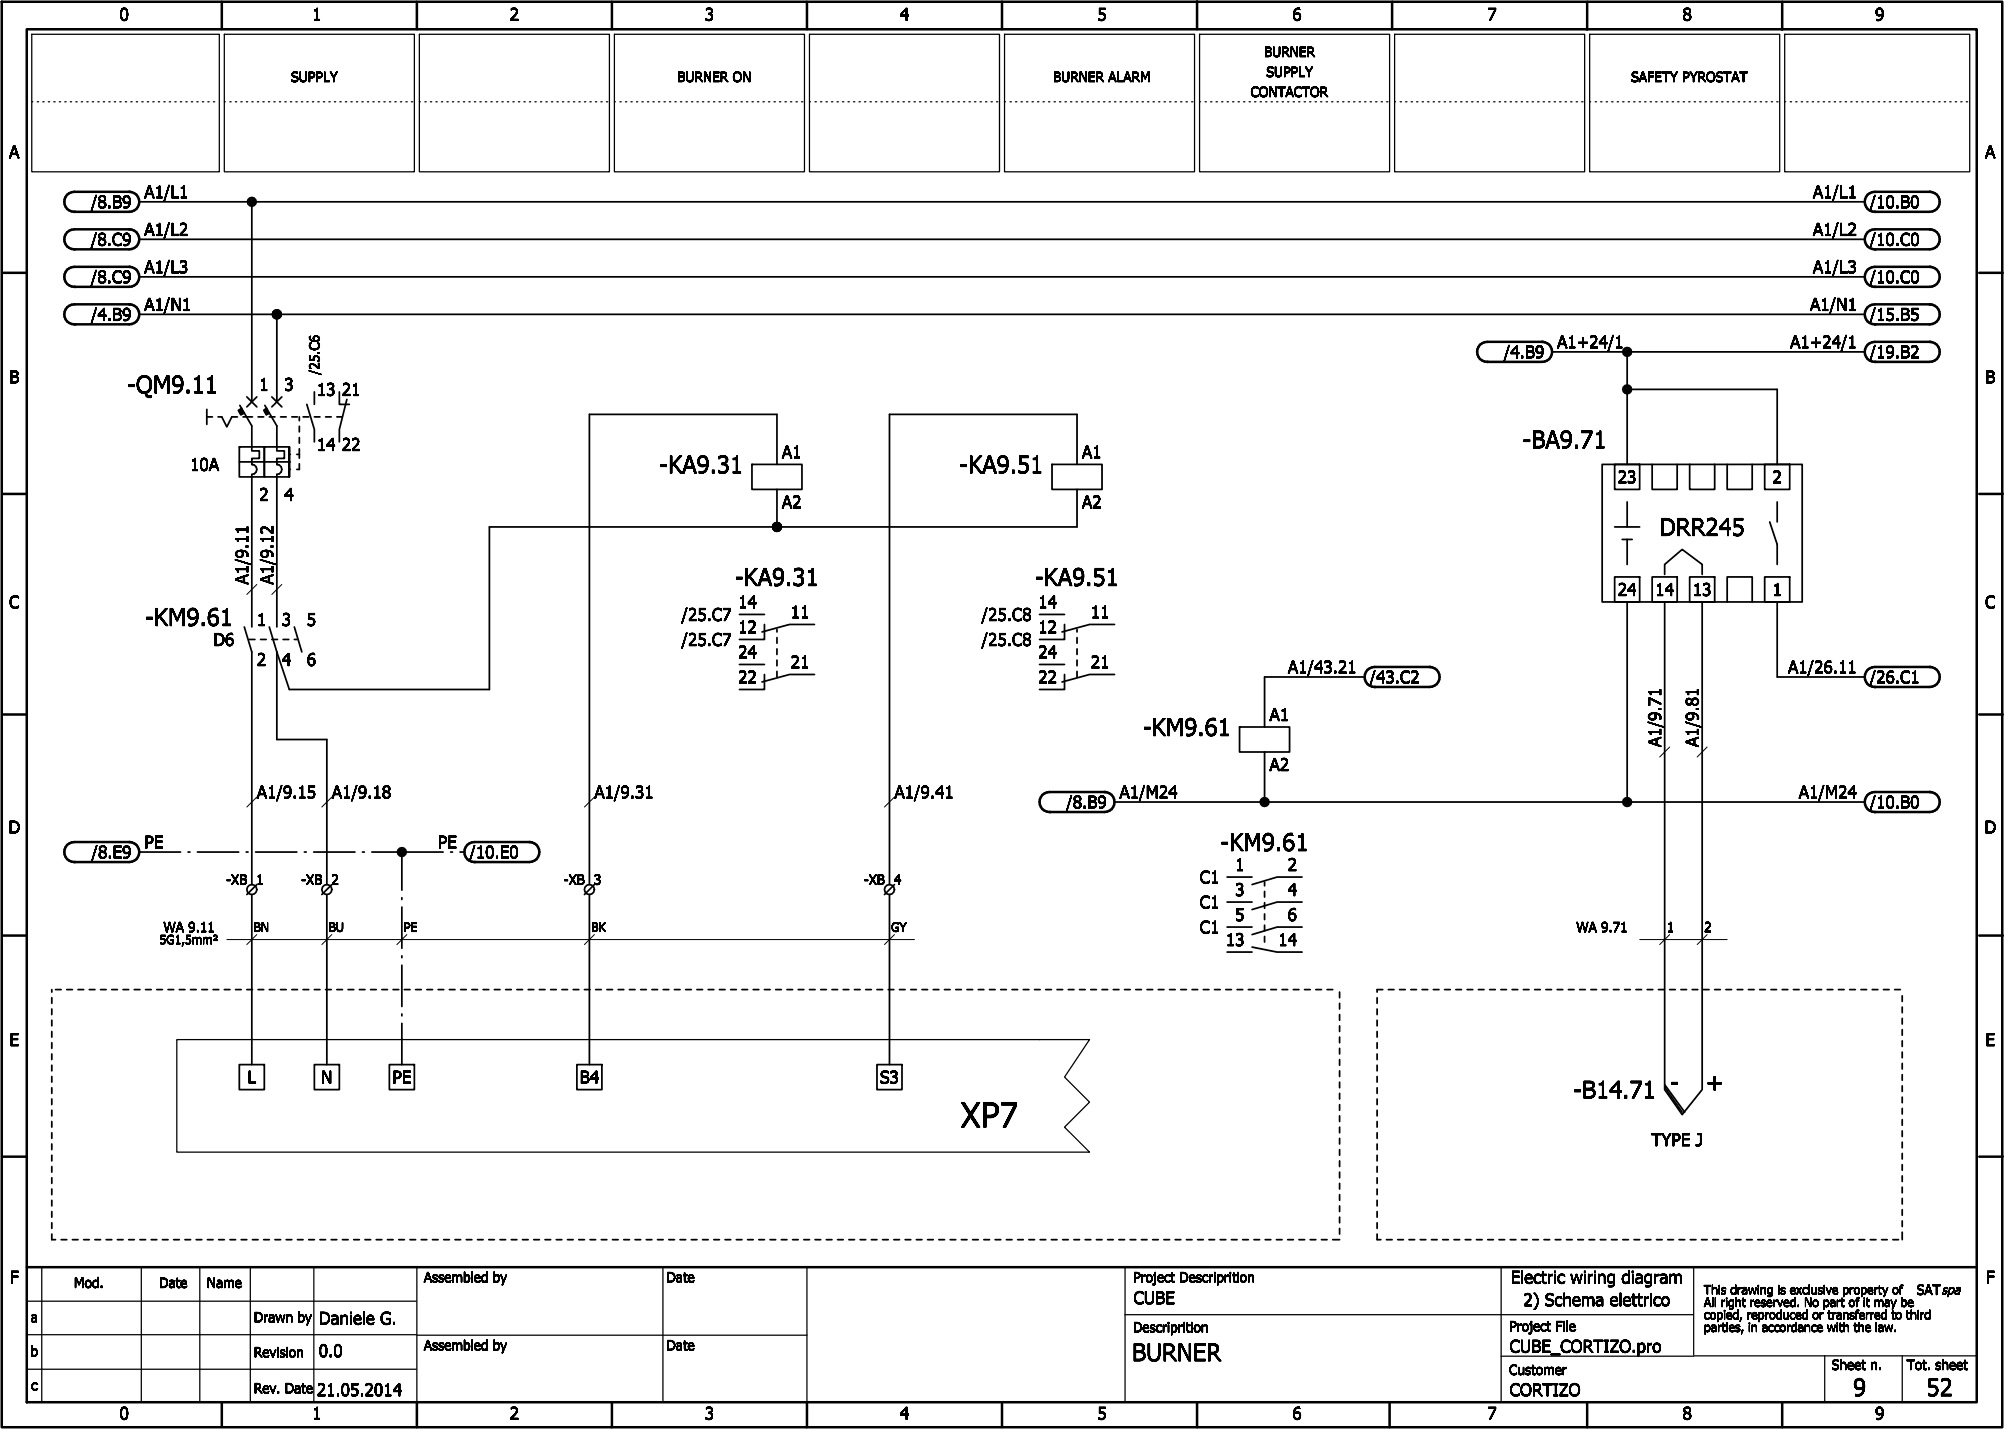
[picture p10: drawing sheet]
<svg xmlns="http://www.w3.org/2000/svg" width="401mm" height="286mm" viewBox="0 0 401 286" stroke-linecap="round" stroke-linejoin="round" font-family="sans-serif">
<defs><g id="words">
<text font-size="5" x="192.1" y="225.4">XP7</text>
<g font-size="3.5">
<text x="25.5" y="78.6">-QM9.11</text>
<text x="304.5" y="89.6">-BA9.71</text>
<text x="131.9" y="94.6">-KA9.31</text>
<text x="191.9" y="94.6">-KA9.51</text>
<text x="331.8" y="107.1">DRR245</text>
<text x="147" y="117.1">-KA9.31</text>
<text x="207" y="117.1">-KA9.51</text>
<text x="29" y="125.1">-KM9.61</text>
<text x="228.5" y="147.1">-KM9.61</text>
<text x="244.1" y="170.1">-KM9.61</text>
<text x="314.6" y="219.6">-B14.71</text>
<text x="334" y="218.1">-</text>
<text x="341.1" y="218.1">+</text>
<text x="226.4" y="272.1">BURNER</text>
<text x="370.6" y="279.1">9</text>
<text x="385.2" y="279.1">52</text>
</g>
<g font-size="2.5">
<text x="23.9" y="4.1">0</text>
<text x="62.4" y="4.1">1</text>
<text x="101.9" y="4.1">2</text>
<text x="140.9" y="4.1">3</text>
<text x="179.9" y="4.1">4</text>
<text x="219.4" y="4.1">5</text>
<text x="258.4" y="4.1">6</text>
<text x="297.4" y="4.1">7</text>
<text x="336.4" y="4.1">8</text>
<text x="374.9" y="4.1">9</text>
<text x="1.8" y="31.6">A</text>
<text x="396.9" y="31.6">A</text>
<text x="18.2" y="41.6">/8.B9</text>
<text x="28.9" y="39.6">A1/L1</text>
<text x="362.5" y="39.6">A1/L1</text>
<text x="373.9" y="41.6">/10.B0</text>
<text x="28.9" y="47.1">A1/L2</text>
<text x="362.5" y="47.1">A1/L2</text>
<text x="18.2" y="49.1">/8.C9</text>
<text x="373.9" y="49.1">/10.C0</text>
<text x="18.2" y="56.6">/8.C9</text>
<text x="28.9" y="54.6">A1/L3</text>
<text x="362.5" y="54.6">A1/L3</text>
<text x="373.9" y="56.6">/10.C0</text>
<text x="18.2" y="64.1">/4.B9</text>
<text x="28.9" y="62.1">A1/N1</text>
<text x="361.9" y="62.1">A1/N1</text>
<text x="373.9" y="64.1">/15.B5</text>
<text x="300.7" y="71.6">/4.B9</text>
<text x="311.4" y="69.6">A1+24/1</text>
<text x="358" y="69.6">A1+24/1</text>
<text x="373.9" y="71.6">/19.B2</text>
<text x="1.9" y="76.6">B</text>
<text x="397" y="76.6">B</text>
<text x="51.9" y="78.1">1</text>
<text x="56.9" y="78.1">3</text>
<text x="63.4" y="79.1">13</text>
<text x="68.4" y="79.1">21</text>
<text x="38" y="94.1">10A</text>
<text x="63.4" y="90.1">14</text>
<text x="68.4" y="90.1">22</text>
<text x="156.4" y="91.6">A1</text>
<text x="216.4" y="91.6">A1</text>
<text x="51.9" y="100.1">2</text>
<text x="56.9" y="100.1">4</text>
<text x="156.4" y="101.6">A2</text>
<text x="216.4" y="101.6">A2</text>
<text x="323.5" y="96.6">23</text>
<text x="354.4" y="96.6">2</text>
<text x="49.6" y="116.9" transform="rotate(-90 49.6 116.9)">A1/9.11</text>
<text x="54.6" y="116.9" transform="rotate(-90 54.6 116.9)">A1/9.12</text>
<text x="323.5" y="119.1">24</text>
<text x="331" y="119.1">14</text>
<text x="338.5" y="119.1">13</text>
<text x="354.4" y="119.1">1</text>
<text x="1.8" y="121.6">C</text>
<text x="51.4" y="125.1">1</text>
<text x="56.4" y="125.1">3</text>
<text x="61.4" y="125.1">5</text>
<text x="136.3" y="124.1">/25.C7</text>
<text x="147.6" y="121.6">14</text>
<text x="158.1" y="123.6">11</text>
<text x="196.3" y="124.1">/25.C8</text>
<text x="207.6" y="121.6">14</text>
<text x="218.1" y="123.6">11</text>
<text x="396.9" y="121.6">C</text>
<text x="42.7" y="129.1">D6</text>
<text x="136.3" y="129.1">/25.C7</text>
<text x="147.6" y="126.6">12</text>
<text x="147.6" y="131.6">24</text>
<text x="196.3" y="129.1">/25.C8</text>
<text x="207.6" y="126.6">12</text>
<text x="207.6" y="131.6">24</text>
<text x="51.4" y="133.1">2</text>
<text x="56.4" y="133.1">4</text>
<text x="61.4" y="133.1">6</text>
<text x="147.6" y="136.6">22</text>
<text x="158.1" y="133.6">21</text>
<text x="207.6" y="136.6">22</text>
<text x="218.1" y="133.6">21</text>
<text x="257.5" y="134.6">A1/43.21</text>
<text x="273.9" y="136.6">/43.C2</text>
<text x="357.5" y="134.6">A1/26.11</text>
<text x="373.9" y="136.6">/26.C1</text>
<text x="253.9" y="144.1">A1</text>
<text x="332.1" y="149.4" transform="rotate(-90 332.1 149.4)">A1/9.71</text>
<text x="339.6" y="149.4" transform="rotate(-90 339.6 149.4)">A1/9.81</text>
<text x="253.9" y="154.1">A2</text>
<text x="51.4" y="159.6">A1/9.15</text>
<text x="66.4" y="159.6">A1/9.18</text>
<text x="118.9" y="159.6">A1/9.31</text>
<text x="178.9" y="159.6">A1/9.41</text>
<text x="213.2" y="161.6">/8.B9</text>
<text x="223.9" y="159.6">A1/M24</text>
<text x="359.7" y="159.6">A1/M24</text>
<text x="373.9" y="161.6">/10.B0</text>
<text x="1.7" y="166.6">D</text>
<text x="396.8" y="166.6">D</text>
<text x="18.3" y="171.6">/8.E9</text>
<text x="28.9" y="169.6">PE</text>
<text x="87.5" y="169.6">PE</text>
<text x="93.9" y="171.6">/10.E0</text>
<text x="239.9" y="176.6">C1</text>
<text x="247" y="174.1">1</text>
<text x="247" y="179.1">3</text>
<text x="257.5" y="174.1">2</text>
<text x="257.5" y="179.1">4</text>
<text x="239.9" y="181.6">C1</text>
<text x="247" y="184.1">5</text>
<text x="257.5" y="184.1">6</text>
<text x="239.9" y="186.6">C1</text>
<text x="245.1" y="189.1">13</text>
<text x="255.6" y="189.1">14</text>
<text x="1.9" y="209.1">E</text>
<text x="397" y="209.1">E</text>
<text x="49.5" y="216.6">L</text>
<text x="64.2" y="216.6">N</text>
<text x="78.5" y="216.6">PE</text>
<text x="115.9" y="216.6">B4</text>
<text x="176" y="216.6">S3</text>
<text x="330.2" y="229.1">TYPE J</text>
<text x="2" y="256.6">F</text>
<text x="302.1" y="256.6">Electric wiring diagram</text>
<text x="397.1" y="256.6">F</text>
<text x="226.7" y="260.7">CUBE</text>
<text x="304.6" y="261.1">2) Schema elettrico</text>
<text x="63.8" y="264.8">Daniele G.</text>
<text x="63.8" y="271.3">0.0</text>
<text x="301.9" y="270.4">CUBE_CORTIZO.pro</text>
<text x="63.4" y="279.1">21.05.2014</text>
<text x="301.9" y="279.1">CORTIZO</text>
<text x="23.9" y="283.8">0</text>
<text x="62.4" y="283.8">1</text>
<text x="101.9" y="283.8">2</text>
<text x="140.9" y="283.8">3</text>
<text x="179.9" y="283.8">4</text>
<text x="219.4" y="283.8">5</text>
<text x="258.4" y="283.8">6</text>
<text x="297.4" y="283.8">7</text>
<text x="336.4" y="283.8">8</text>
<text x="374.9" y="283.8">9</text>
</g>
<g font-size="2">
<text x="252.8" y="11.4">BURNER</text>
<text x="58.2" y="16.4">SUPPLY</text>
<text x="135.4" y="16.4">BURNER ON</text>
<text x="210.6" y="16.4">BURNER ALARM</text>
<text x="253.2" y="15.4">SUPPLY</text>
<text x="326.2" y="16.4">SAFETY PYROSTAT</text>
<text x="250.1" y="19.3">CONTACTOR</text>
<text x="63.9" y="75" transform="rotate(-90 63.9 75)">/25.C6</text>
<text x="45.2" y="176.9">-XB</text>
<text x="51.3" y="176.9">1</text>
<text x="60.2" y="176.9">-XB</text>
<text x="66.3" y="176.9">2</text>
<text x="112.7" y="176.9">-XB</text>
<text x="118.8" y="176.9">3</text>
<text x="172.7" y="176.9">-XB</text>
<text x="178.8" y="176.9">4</text>
<text x="32.7" y="186.4">WA 9.11</text>
<text x="315.2" y="186.4">WA 9.71</text>
<text x="333.3" y="186.4">1</text>
<text x="340.8" y="186.4">2</text>
<text x="14.8" y="257.5">Mod.</text>
<text x="31.8" y="257.5">Date</text>
<text x="41.4" y="257.5">Name</text>
<text x="84.8" y="256.4">Assembled by</text>
<text x="133.3" y="256.4">Date</text>
<text x="226.6" y="256.4">Project Descriprition</text>
<text x="383.3" y="258.9">SATspa</text>
<text x="6.2" y="264.4">a</text>
<text x="50.8" y="264.4">Drawn by</text>
<text x="84.8" y="270">Assembled by</text>
<text x="133.3" y="270">Date</text>
<text x="226.6" y="266.4">Descriprition</text>
<text x="301.8" y="266.1">Project File</text>
<text x="6.1" y="271.2">b</text>
<text x="50.8" y="271.3">Revision</text>
<text x="301.8" y="274.9">Customer</text>
<text x="366.3" y="273.9">Sheet n.</text>
<text x="381.3" y="273.9">Tot. sheet</text>
<text x="6.2" y="278">c</text>
<text x="50.8" y="278.5">Rev. Date</text>
</g>
<g font-size="1.8">
<text x="31.9" y="188.8">5G1,5mm²</text>
<text x="50.7" y="186.3">BN</text>
<text x="65.7" y="186.3">BU</text>
<text x="80.7" y="186.3">PE</text>
<text x="118.2" y="186.3">BK</text>
<text x="178.2" y="186.3">GY</text>
<text x="340.7" y="258.8">This drawing is exclusive property of</text>
<text x="340.7" y="261.3">All right reserved. No part of it may be</text>
<text x="340.7" y="263.8">copied, reproduced or transferred to third</text>
<text x="340.7" y="266.3">parties, in accordance with the law.</text>
</g>
</g></defs>
<g fill="none" stroke="#000" stroke-width=".35">
<path d="M27.9 40.4h345M27.9 55.4h345M27.9 47.9h345M50.4 40.4v40M27.9 62.9h345M49.4 79.4l2 2M51.4 79.4l-2 2M54.4 79.4l2 2M55.4 62.9v17.5M56.4 79.4l-2 2M62.9 78.4v2.4M67.9 78.4v2.4h2"/>
<path d="M69.4 79.9l-1.5 6v2.4M310.4 70.4h62.5M325.4 70.4v22.5M325.4 77.9h30v15M41.4 83.4h1.1M41.4 81.9v3M43.6 83.4h.8l1 2 1-2h1.1M47.9 89.4h5v6h-5zM47.9 92.4h10M48 81.1l2.4 4v5.1h1.5v1.5h-1.5v1.2a1 1 0 0 1 1 1 1 1 0 0 1-1 1v30.5M48.3 81.8l-.4 .2M48.3 81.8l-.4 .3"/>
<path d="M48.3 81.9l-.4 .2M48.4 81.7l-.7 .4 .5 .9 .7-.4M48.4 82l-.4 .2M48.4 82.1l-.4 .2M48.4 82.1l-.3 .2M48.5 82.1l-.4 .3M48.5 82.2l-.4 .2M48.5 82.3l-.4 .2M48.6 82.3l-.4 .2M48.6 82.4l-.4 .2M48.6 83.4h1.9M48.7 82.5l-.4 .2"/>
<path d="M48.7 82.5l-.4 .3M48.7 82.6l-.4 .2M51.6 83.4h1.1M52.9 89.4h5v6h-5zM53 81.1l2.4 4v5.1h1.5v1.5h-1.5v1.2a1 1 0 0 1 1 1 1 1 0 0 1-1 1v30.5M53 82.2l.4-.1-.4 .2M53.2 81.8l-.3 .1M53.2 82.6l.4-.2-.4 .2M53.2 81.8l-.3 .2M53.2 81.9l-.3 .1M53.3 81.9l-.4 .2M53.3 81.9l-.3 .2"/>
<path d="M53.3 82l-.3 .2M53.4 81.7l-.6 .4 .5 .9 .6-.4M53.4 82.1l-.3 .2M53.4 82.2l-.3 .1M53.4 82.2l-.3 .2M53.5 82.2l-.4 .2M53.5 82.3l-.3 .2M53.6 82.5l-.3 .2M53.7 82.6l-.3 .2 .3-.2M53.9 83.4h1.1M56.1 83.4h1.1M57.9 89.4v6z"/>
<path d="M58.4 83.4h1.1M59.4 90.9h.5M59.9 83.4v.7M59.9 85.2v1.2M59.9 87.5v1.1M59.9 89.7v1.9M59.9 92.7v1.2h-.5M60.6 83.4h1.1M61.4 80.8l1.5 5.1v2.4M62.9 83.4h1.1M65.1 83.4h1.1M67.4 83.4h1"/>
<path d="M150.4 92.9h10v4.9h-10zM155.4 92.9v-10.1h-37.5v94.1M155.4 97.8v7.6M210.4 92.9h10v4.9h-10zM215.4 92.9v-10.1h-37.5v94.1M215.4 97.8v7.6h-117.5v32.5h-40l-2.5-7.5M320.4 92.9h40v27.5h-40zM322.9 92.9h5v4.9h-5zM330.4 92.9v4.9h5v-4.9M337.9 92.9v4.9h5v-4.9M345.4 92.9v4.9h5v-4.9M352.9 92.9h5v4.9h-5z"/>
<path d="M322.9 115.4h5v5h-5zM322.9 105.4h5M324.4 107.9h2M325.4 100.4v5M325.4 107.9v5M330.4 115.4h5v5h-5zM332.9 114.9v-2l3.5-3 4 3v2M337.9 115.4h5v5h-5zM352.9 115.4h5v5h-5zM353.9 104.4l1.5 4.5v4M355.4 100.4v4M48.9 125.4l1.5 5v46.5"/>
<path d="M49.9 127.9h1.1M52.1 127.9h1.1M53.9 125.4l1.5 5M54.4 127.9h1.1M55.4 130.4v17.5h10v29M56.6 127.9h1.1M58.9 125.4l1.5 5M58.9 127.9h.5M147.9 122.9h5M147.9 132.9h5M152.9 124.9v3h-5M152.9 134.9v3h-5"/>
<path d="M155.4 125.8v.6M155.4 127.5v1.1M155.4 129.7v1.2M155.4 132v1.1M155.4 134.2v1.2M162.9 124.9h-5l-5.5 1.5M162.9 134.9h-5l-5.5 1.5M207.9 122.9h5M207.9 132.9h5M212.9 124.9v3h-5M212.9 134.9v3h-5M215.4 125.8v.6"/>
<path d="M215.4 127.5v1.1M215.4 129.7v1.2M215.4 132v1.1M215.4 134.2v1.2M222.9 124.9h-5l-5.5 1.5M222.9 134.9h-5l-5.5 1.5M272.9 135.4h-20v10M325.4 120.4v40M332.9 120.4v97.5l3.5 4.9 4-4.9v-97.5M345.4 120.4v-5h5v5M355.4 120.4v15h17.5M247.9 145.4h10v5h-10z"/>
<path d="M252.9 150.4v10M27.9 170.4h8.2M37.6 170.4h.4M39.5 170.4h8.2M49.2 170.4h.4M50.4 178.9v34M51.1 170.4h8.3M51.4 176.9l-2 2M60.9 170.4h.3M62.7 170.4h8.3M65.4 178.9v34M66.4 176.9l-2 2"/>
<path d="M72.5 170.4h.4M74.4 170.4h14.2M80.4 170.4v7.6M80.4 179.5v.3M90.1 170.4h.4M92 170.4h.9M117.9 178.9v34M118.9 176.9l-2 2M177.9 178.9v34M178.9 176.9l-2 2M222.9 160.4h150M245.4 175.4h5"/>
<path d="M252.9 176.4v.7M252.9 178.2v1.2M260.4 175.4h-5l-5 1.5M10.4 197.9v.5M10.4 199.5v1.1M11.1 197.9h1.1M13.4 197.9h1.1M15.6 197.9h1.1M17.9 197.9h1.1M20.1 197.9h1.1M22.4 197.9h1.1M24.6 197.9h1.1"/>
<path d="M26.9 197.9h1.1M29.1 197.9h1.1M31.4 197.9h1.1M33.6 197.9h1.1M35.9 197.9h1.1M38.1 197.9h1.1M40.4 197.9h1.1M42.6 197.9h1.1M44.9 197.9h1.1M47.1 197.9h1.1M49.4 197.9h1.1M51.6 197.9h1.1"/>
<path d="M53.9 197.9h1.1M56.1 197.9h1.1M58.4 197.9h1.1M60.6 197.9h1.1M62.9 197.9h1.1M65.1 197.9h1.1M67.4 197.9h1.1M69.6 197.9h1.1M71.9 197.9h1.1M74.1 197.9h1.1M76.4 197.9h1.1M78.6 197.9h1.1"/>
<path d="M80.4 181.4v8.2M80.4 191.1v.4M80.4 193v8.2M80.9 197.9h1.1M83.1 197.9h1.1M85.4 197.9h1.1M87.6 197.9h1.1M89.9 197.9h1.1M92.1 197.9h1.1M94.4 197.9h1.1M96.6 197.9h1.1M98.9 197.9h1.1"/>
<path d="M101.1 197.9h1.1M103.4 197.9h1.1M105.6 197.9h1.1M107.9 197.9h1.1M110.1 197.9h1.1M112.4 197.9h1.1M114.6 197.9h1.1M116.9 197.9h1.1M119.1 197.9h1.1M121.4 197.9h1.1M123.6 197.9h1.1M125.9 197.9h1.1"/>
<path d="M128.1 197.9h1.1M130.4 197.9h1.1M132.6 197.9h1.1M134.9 197.9h1.1M137.1 197.9h1.1M139.4 197.9h1.1M141.6 197.9h1.1M143.9 197.9h1.1M146.1 197.9h1.1M148.4 197.9h1.1M150.6 197.9h1.1M152.9 197.9h1.1"/>
<path d="M155.1 197.9h1.1M157.4 197.9h1.1M159.6 197.9h1.1M161.9 197.9h1.1M164.1 197.9h1.1M166.4 197.9h1.1M168.6 197.9h1.1M170.9 197.9h1.1M173.1 197.9h1.1M175.4 197.9h1.1M177.6 197.9h1.1M179.9 197.9h1.1"/>
<path d="M182.1 197.9h1.1M184.4 197.9h1.1M186.6 197.9h1.1M188.9 197.9h1.1M191.1 197.9h1.1M193.4 197.9h1.1M195.6 197.9h1.1M197.9 197.9h1.1M200.1 197.9h1.1M202.4 197.9h1.1M204.6 197.9h1.1M206.9 197.9h1.1"/>
<path d="M209.1 197.9h1.1M211.4 197.9h1.1M213.6 197.9h1.1M215.9 197.9h1.1M218.1 197.9h1.1M220.4 197.9h1.1M222.6 197.9h1.1M224.9 197.9h1.1M227.1 197.9h1.1M229.4 197.9h1.1M231.6 197.9h1.1M233.9 197.9h1.1"/>
<path d="M236.1 197.9h1.1M238.4 197.9h1.1M240.6 197.9h1.1M242.9 197.9h1.1M245.1 197.9h1.1M245.4 190.4h5M245.4 185.4h5M245.4 180.4h5M247.4 197.9h1.1M249.6 197.9h1.1M250.4 189.3l5 1.1h5M251.9 197.9h1.1"/>
<path d="M252.9 180.5v1.1M252.9 182.7v1.2M252.9 185v1.1M252.9 187.2v1.2M254.1 197.9h1.1M256.4 197.9h1.1M258.6 197.9h1.1M260.4 185.4h-5l-5 1.5M260.4 180.4h-5l-5 1.4M260.9 197.9h1.1M263.1 197.9h1.1M265.4 197.9h1.1"/>
<path d="M267.9 198.4v1.1M275.4 199.5v1.1M276.5 197.9h-1.1v.5M277.6 197.9h1.1M279.9 197.9h1.1M282.1 197.9h1.1M284.4 197.9h1.1M286.6 197.9h1.1M288.9 197.9h1.1M291.1 197.9h1.1M293.4 197.9h1.1M295.6 197.9h1.1"/>
<path d="M297.9 197.9h1.1M300.1 197.9h1.1M302.4 197.9h1.1M304.6 197.9h1.1M306.9 197.9h1.1M309.1 197.9h1.1M311.4 197.9h1.1M313.6 197.9h1.1M315.9 197.9h1.1M318.1 197.9h1.1M320.4 197.9h1.1M322.6 197.9h1.1"/>
<path d="M324.9 197.9h1.1M327.1 197.9h1.1M329.4 197.9h1.1M331.6 197.9h1.1M333.9 197.9h1.1M336.1 197.9h1.1M338.4 197.9h1.1M340.6 197.9h1.1M342.9 197.9h1.1M345.1 197.9h1.1M347.4 197.9h1.1M349.6 197.9h1.1"/>
<path d="M351.9 197.9h1.1M354.1 197.9h1.1M356.4 197.9h1.1M358.6 197.9h1.1M360.9 197.9h1.1M363.1 197.9h1.1M365.4 197.9h1.1M367.6 197.9h1.1M369.9 197.9h1.1M372.1 197.9h1.1M374.4 197.9h1.1M376.6 197.9h1.1"/>
<path d="M378.9 197.9h1.1M380.4 199.1v1.1M10.4 201.7v1.2M10.4 204v1.1M10.4 206.2v1.2M10.4 208.5v1.1M10.4 210.7v1.2M10.4 213v1.1M10.4 215.2v1.2M10.4 217.5v1.1M10.4 219.7v1.2M47.9 212.9h5v5h-5z"/>
<path d="M62.9 212.9h5v5h-5zM77.9 212.9h5v5h-5zM80.4 202.7v.4M80.4 204.6v8.3M115.4 212.9h5v5h-5zM175.4 212.9h5v5h-5zM267.9 200.6v1.1M267.9 202.9v1.1M267.9 205.1v1.1M267.9 207.4v1.1M267.9 209.6v1.1M267.9 211.9v1.1"/>
<path d="M267.9 214.1v1.1M267.9 216.4v1.1M267.9 218.6v1.1M275.4 201.7v1.2M275.4 204v1.1M275.4 206.2v1.2M275.4 208.5v1.1M275.4 210.7v1.2M275.4 213v1.1M275.4 215.2v1.2M275.4 217.5v1.1M275.4 219.7v1.2"/>
<path d="M332.9 216.9l4 5.5M332.9 217.3l3.5 5.1M380.4 201.4v1.1M380.4 203.6v1.1M380.4 205.9v1.1M380.4 208.1v1.1M380.4 210.4v1.1M380.4 212.6v1.1M380.4 214.9v1.1M380.4 217.1v1.1M380.4 219.4v1.1M10.4 222v1.1"/>
<path d="M10.4 224.2v1.2M10.4 226.5v1.1M10.4 228.7v1.2M10.4 231v1.1M10.4 233.2v1.2M10.4 235.5v1.1M10.4 237.7v1.2M10.4 240v1.1M267.9 220.9v1.1M267.9 223.1v1.1M267.9 225.4v1.1M267.9 227.6v1.1"/>
<path d="M267.9 229.9v1.1M267.9 232.1v1.1M267.9 234.4v1.1M267.9 236.6v1.1M267.9 238.9v1.1M275.4 222v1.1M275.4 224.2v1.2M275.4 226.5v1.1M275.4 228.7v1.2M275.4 231v1.1M275.4 233.2v1.2M275.4 235.5v1.1"/>
<path d="M275.4 237.7v1.2M275.4 240v1.1M380.4 221.6v1.1M380.4 223.9v1.1M380.4 226.1v1.1M380.4 228.4v1.1M380.4 230.6v1.1M380.4 232.9v1.1M380.4 235.1v1.1M380.4 237.4v1.1M380.4 239.6v1.1M10.4 242.2v1.1"/>
<path d="M10.4 244.5v1.1M10.4 246.7v1.2h.7M12.2 247.9h1.2M14.5 247.9h1.1M16.7 247.9h1.2M19 247.9h1.1M21.2 247.9h1.2M23.5 247.9h1.1M25.7 247.9h1.2M28 247.9h1.1M30.2 247.9h1.2M32.5 247.9h1.1"/>
<path d="M34.7 247.9h1.2M37 247.9h1.1M39.2 247.9h1.2M41.5 247.9h1.1M43.7 247.9h1.2M46 247.9h1.1M48.2 247.9h1.2M50.5 247.9h1.1M52.7 247.9h1.2M55 247.9h1.1M57.2 247.9h1.2M59.5 247.9h1.1"/>
<path d="M61.7 247.9h1.2M64 247.9h1.1M66.2 247.9h1.2M68.5 247.9h1.1M70.7 247.9h1.2M73 247.9h1.1M75.2 247.9h1.2M77.5 247.9h1.1M79.7 247.9h1.2M82 247.9h1.1M84.2 247.9h1.2M86.5 247.9h1.1"/>
<path d="M88.7 247.9h1.2M91 247.9h1.1M93.2 247.9h1.2M95.5 247.9h1.1M97.7 247.9h1.2M100 247.9h1.1M102.2 247.9h1.2M104.5 247.9h1.1M106.7 247.9h1.2M109 247.9h1.1M111.2 247.9h1.2M113.5 247.9h1.1"/>
<path d="M115.7 247.9h1.2M118 247.9h1.1M120.2 247.9h1.2M122.5 247.9h1.1M124.7 247.9h1.2M127 247.9h1.1M129.2 247.9h1.2M131.5 247.9h1.1M133.7 247.9h1.2M136 247.9h1.1M138.2 247.9h1.2M140.5 247.9h1.1"/>
<path d="M142.7 247.9h1.2M145 247.9h1.1M147.2 247.9h1.2M149.5 247.9h1.1M151.7 247.9h1.2M154 247.9h1.1M156.2 247.9h1.2M158.5 247.9h1.1M160.7 247.9h1.2M163 247.9h1.1M165.2 247.9h1.2M167.5 247.9h1.1"/>
<path d="M169.7 247.9h1.2M172 247.9h1.1M174.2 247.9h1.2M176.5 247.9h1.1M178.7 247.9h1.2M181 247.9h1.1M183.2 247.9h1.2M185.5 247.9h1.1M187.7 247.9h1.2M190 247.9h1.1M192.2 247.9h1.2M194.5 247.9h1.1"/>
<path d="M196.7 247.9h1.2M199 247.9h1.1M201.2 247.9h1.2M203.5 247.9h1.1M205.7 247.9h1.2M208 247.9h1.1M210.2 247.9h1.2M212.5 247.9h1.1M214.7 247.9h1.2M217 247.9h1.1M219.2 247.9h1.2M221.5 247.9h1.1"/>
<path d="M223.7 247.9h1.2M226 247.9h1.1M228.2 247.9h1.2M230.5 247.9h1.1M232.7 247.9h1.2M235 247.9h1.1M237.2 247.9h1.2M239.5 247.9h1.1M241.7 247.9h1.2M244 247.9h1.1M246.2 247.9h1.2M248.5 247.9h1.1"/>
<path d="M250.7 247.9h1.2M253 247.9h1.1M255.2 247.9h1.2M257.5 247.9h1.1M259.7 247.9h1.2M262 247.9h1.1M264.2 247.9h1.2M266.5 247.9h1.4M267.9 241.1v1.1M267.9 243.3v1.2M267.9 245.6v1.1M275.4 246.7v1.2h.7"/>
<path d="M275.4 242.2v1.1M275.4 244.5v1.1M277.2 247.9h1.2M279.5 247.9h1.1M281.7 247.9h1.2M284 247.9h1.1M286.2 247.9h1.2M288.5 247.9h1.1M290.7 247.9h1.2M293 247.9h1.1M295.2 247.9h1.2M297.5 247.9h1.1"/>
<path d="M299.7 247.9h1.2M302 247.9h1.1M304.2 247.9h1.2M306.5 247.9h1.1M308.7 247.9h1.2M311 247.9h1.1M313.2 247.9h1.2M315.5 247.9h1.1M317.7 247.9h1.2M320 247.9h1.1M322.2 247.9h1.2M324.5 247.9h1.1"/>
<path d="M326.7 247.9h1.2M329 247.9h1.1M331.2 247.9h1.2M333.5 247.9h1.1M335.7 247.9h1.2M338 247.9h1.1M340.2 247.9h1.2M342.5 247.9h1.1M344.7 247.9h1.2M347 247.9h1.1M349.2 247.9h1.2M351.5 247.9h1.1"/>
<path d="M353.7 247.9h1.2M356 247.9h1.1M358.2 247.9h1.2M360.5 247.9h1.1M362.7 247.9h1.2M365 247.9h1.1M367.2 247.9h1.2M369.5 247.9h1.1M371.7 247.9h1.2M374 247.9h1.1M376.2 247.9h1.2M378.5 247.9h1.1"/>
<path d="M380.4 241.9v1.1M380.4 244.1v1.1M380.4 246.4v1.5"/>
<circle cx="50.4" cy="40.4" r=".88"/>
<circle cx="50.4" cy="40.4" r=".62"/>
<circle cx="50.4" cy="40.4" r=".38"/>
<circle cx="55.4" cy="62.9" r=".38"/>
<circle cx="55.4" cy="62.9" r=".63"/>
<circle cx="55.4" cy="62.9" r=".88"/>
<circle cx="325.4" cy="70.4" r=".63"/>
<circle cx="325.4" cy="77.9" r=".63"/>
<circle cx="325.4" cy="77.9" r=".88"/>
<circle cx="325.4" cy="70.4" r=".88"/>
<circle cx="325.4" cy="77.9" r=".37"/>
<circle cx="325.4" cy="70.4" r=".37"/>
<circle cx="155.4" cy="105.4" r=".63"/>
<circle cx="155.4" cy="105.4" r=".37"/>
<circle cx="155.4" cy="105.4" r=".87"/>
<circle cx="50.4" cy="177.9" r="1"/>
<circle cx="65.4" cy="177.9" r="1"/>
<circle cx="80.4" cy="170.4" r=".37"/>
<circle cx="80.4" cy="170.4" r=".62"/>
<circle cx="80.4" cy="170.4" r=".87"/>
<circle cx="117.9" cy="177.9" r="1"/>
<circle cx="177.9" cy="177.9" r="1"/>
<circle cx="252.9" cy="160.3" r=".63"/>
<circle cx="252.9" cy="160.4" r=".88"/>
<circle cx="252.9" cy="160.4" r=".37"/>
<circle cx="325.4" cy="160.3" r=".63"/>
<circle cx="325.4" cy="160.4" r=".88"/>
<circle cx="325.4" cy="160.4" r=".37"/>
</g>
<g fill="#000">
<circle cx="25.9" cy="38.4" r=".25"/>
<circle cx="385.9" cy="38.4" r=".25"/>
<circle cx="14.9" cy="42.4" r=".25"/>
<circle cx="14.9" cy="49.9" r=".25"/>
<circle cx="14.9" cy="57.4" r=".25"/>
<circle cx="25.9" cy="45.9" r=".25"/>
<circle cx="25.9" cy="53.4" r=".25"/>
<circle cx="374.9" cy="57.4" r=".25"/>
<circle cx="374.9" cy="42.4" r=".25"/>
<circle cx="374.9" cy="49.9" r=".25"/>
<circle cx="385.9" cy="45.9" r=".25"/>
<circle cx="385.9" cy="53.4" r=".25"/>
<circle cx="14.9" cy="64.9" r=".25"/>
<circle cx="25.9" cy="60.9" r=".25"/>
<circle cx="297.4" cy="72.4" r=".25"/>
<circle cx="308.4" cy="68.4" r=".25"/>
<circle cx="374.9" cy="64.9" r=".25"/>
<circle cx="374.9" cy="72.4" r=".25"/>
<circle cx="385.9" cy="68.4" r=".25"/>
<circle cx="385.9" cy="60.9" r=".25"/>
<circle cx="50.4" cy="92.9" r=".17"/>
<circle cx="55.4" cy="92.9" r=".17"/>
<circle cx="57.9" cy="93.9" r=".17"/>
<circle cx="57.9" cy="90.9" r=".17"/>
<circle cx="57.9" cy="92.4" r=".17"/>
<circle cx="274.9" cy="137.4" r=".25"/>
<circle cx="285.9" cy="133.4" r=".25"/>
<circle cx="374.9" cy="137.4" r=".25"/>
<circle cx="385.9" cy="133.4" r=".25"/>
<circle cx="220.9" cy="158.4" r=".25"/>
<circle cx="385.9" cy="158.4" r=".25"/>
<circle cx="14.9" cy="172.4" r=".25"/>
<circle cx="25.9" cy="168.4" r=".25"/>
<circle cx="94.9" cy="172.4" r=".25"/>
<circle cx="105.9" cy="168.4" r=".25"/>
<circle cx="209.9" cy="162.4" r=".25"/>
<circle cx="374.9" cy="162.4" r=".25"/>
</g>
<g fill="none" stroke="#000" stroke-width=".25">
<path d="M6.4 6.9h37.5v27.4h-37.5zM44.9 6.9h38v27.4h-38zM83.9 6.9h38v27.4h-38zM122.9 6.9h38v27.4h-38zM161.9 6.9h38v27.4h-38zM200.9 6.9h38v27.4h-38zM239.9 6.9h38v27.4h-38zM278.9 6.9h38v27.4h-38zM317.9 6.9h38v27.4h-38zM356.9 6.9h37v27.4h-37zM6.4 20.4h.1M7.5 20.4h.2"/>
<path d="M8.6 20.4h.2M9.7 20.4h.2M10.8 20.4h.2M11.9 20.4h.2M13 20.4h.2M14.1 20.4h.2M15.2 20.4h.2M16.3 20.4h.2M17.4 20.4h.2M18.5 20.4h.2M19.6 20.4h.2M20.7 20.4h.2"/>
<path d="M21.8 20.4h.2M22.9 20.4h.2M24 20.4h.2M25.1 20.4h.2M26.2 20.4h.2M27.3 20.4h.2M28.4 20.4h.2M29.5 20.4h.2M30.6 20.4h.2M31.7 20.4h.2M32.8 20.4h.2M33.9 20.4h.2"/>
<path d="M35 20.4h.2M36.1 20.4h.2M37.2 20.4h.2M38.3 20.4h.2M39.4 20.4h.2M40.5 20.4h.2M41.6 20.4h.2M42.7 20.4h.2M44.9 20.4h.1M46 20.4h.2M47.1 20.4h.2M48.2 20.4h.2"/>
<path d="M49.3 20.4h.2M50.4 20.4h.2M51.5 20.4h.2M52.6 20.4h.2M53.7 20.4h.2M54.8 20.4h.2M55.9 20.4h.2M57 20.4h.2M58.1 20.4h.2M59.2 20.4h.2M60.3 20.4h.2M61.4 20.4h.2"/>
<path d="M62.5 20.4h.2M63.6 20.4h.2M64.7 20.4h.2M65.8 20.4h.2M66.9 20.4h.2M68 20.4h.2M69.1 20.4h.2M70.2 20.4h.2M71.3 20.4h.2M72.4 20.4h.2M73.5 20.4h.2M74.6 20.4h.2"/>
<path d="M75.7 20.4h.2M76.8 20.4h.2M77.9 20.4h.2M79 20.4h.2M80.1 20.4h.2M81.2 20.4h.2M82.3 20.4h.2M83.9 20.4h.1M85 20.4h.2M86.1 20.4h.2M87.2 20.4h.2M88.3 20.4h.2"/>
<path d="M89.4 20.4h.2M90.5 20.4h.2M91.6 20.4h.2M92.7 20.4h.2M93.8 20.4h.2M94.9 20.4h.2M96 20.4h.2M97.1 20.4h.2M98.2 20.4h.2M99.3 20.4h.2M100.4 20.4h.2M101.5 20.4h.2"/>
<path d="M102.6 20.4h.2M103.7 20.4h.2M104.8 20.4h.2M105.9 20.4h.2M107 20.4h.2M108.1 20.4h.2M109.2 20.4h.2M110.3 20.4h.2M111.4 20.4h.2M112.5 20.4h.2M113.6 20.4h.2M114.7 20.4h.2"/>
<path d="M115.8 20.4h.2M116.9 20.4h.2M118 20.4h.2M119.1 20.4h.2M120.2 20.4h.2M121.3 20.4h.2M122.9 20.4h.1M124 20.4h.2M125.1 20.4h.2M126.2 20.4h.2M127.3 20.4h.2M128.4 20.4h.2"/>
<path d="M129.5 20.4h.2M130.6 20.4h.2M131.7 20.4h.2M132.8 20.4h.2M133.9 20.4h.2M135 20.4h.2M136.1 20.4h.2M137.2 20.4h.2M138.3 20.4h.2M139.4 20.4h.2M140.5 20.4h.2M141.6 20.4h.2"/>
<path d="M142.7 20.4h.2M143.8 20.4h.2M144.9 20.4h.2M146 20.4h.2M147.1 20.4h.2M148.2 20.4h.2M149.3 20.4h.2M150.4 20.4h.2M151.5 20.4h.2M152.6 20.4h.2M153.7 20.4h.2M154.8 20.4h.2"/>
<path d="M155.9 20.4h.2M157 20.4h.2M158.1 20.4h.2M159.2 20.4h.2M160.3 20.4h.2M161.9 20.4h.1M163 20.4h.2M164.1 20.4h.2M165.2 20.4h.2M166.3 20.4h.2M167.4 20.4h.2M168.5 20.4h.2"/>
<path d="M169.6 20.4h.2M170.7 20.4h.2M171.8 20.4h.2M172.9 20.4h.2M174 20.4h.2M175.1 20.4h.2M176.2 20.4h.2M177.3 20.4h.2M178.4 20.4h.2M179.5 20.4h.2M180.6 20.4h.2M181.7 20.4h.2"/>
<path d="M182.8 20.4h.2M183.9 20.4h.2M185 20.4h.2M186.1 20.4h.2M187.2 20.4h.2M188.3 20.4h.2M189.4 20.4h.2M190.5 20.4h.2M191.6 20.4h.2M192.7 20.4h.2M193.8 20.4h.2M194.9 20.4h.2"/>
<path d="M196 20.4h.2M197.1 20.4h.2M198.2 20.4h.2M199.3 20.4h.2M200.9 20.4h.1M202 20.4h.2M203.1 20.4h.2M204.2 20.4h.2M205.3 20.4h.2M206.4 20.4h.2M207.5 20.4h.2M208.6 20.4h.2"/>
<path d="M209.7 20.4h.2M210.8 20.4h.2M211.9 20.4h.2M213 20.4h.2M214.1 20.4h.2M215.2 20.4h.2M216.3 20.4h.2M217.4 20.4h.2M218.5 20.4h.2M219.6 20.4h.2M220.7 20.4h.2M221.8 20.4h.2"/>
<path d="M222.9 20.4h.2M224 20.4h.2M225.1 20.4h.2M226.2 20.4h.2M227.3 20.4h.2M228.4 20.4h.2M229.5 20.4h.2M230.6 20.4h.2M231.7 20.4h.2M232.8 20.4h.2M233.9 20.4h.2M235 20.4h.2"/>
<path d="M236.1 20.4h.2M237.2 20.4h.2M238.3 20.4h.2M239.9 20.4h.1M241 20.4h.2M242.1 20.4h.2M243.2 20.4h.2M244.3 20.4h.2M245.4 20.4h.2M246.5 20.4h.2M247.6 20.4h.2M248.7 20.4h.2"/>
<path d="M249.8 20.4h.2M250.9 20.4h.2M252 20.4h.2M253.1 20.4h.2M254.2 20.4h.2M255.3 20.4h.2M256.4 20.4h.2M257.5 20.4h.2M258.6 20.4h.2M259.7 20.4h.2M260.8 20.4h.2M261.9 20.4h.2"/>
<path d="M263 20.4h.2M264.1 20.4h.2M265.2 20.4h.2M266.3 20.4h.2M267.4 20.4h.2M268.5 20.4h.2M269.6 20.4h.2M270.7 20.4h.2M271.8 20.4h.2M272.9 20.4h.2M274 20.4h.2M275.1 20.4h.2"/>
<path d="M276.2 20.4h.2M277.3 20.4h.2M278.9 20.4h.1M280 20.4h.2M281.1 20.4h.2M282.2 20.4h.2M283.3 20.4h.2M284.4 20.4h.2M285.5 20.4h.2M286.6 20.4h.2M287.7 20.4h.2M288.8 20.4h.2"/>
<path d="M289.9 20.4h.2M291 20.4h.2M292.1 20.4h.2M293.2 20.4h.2M294.3 20.4h.2M295.4 20.4h.2M296.5 20.4h.2M297.6 20.4h.2M298.7 20.4h.2M299.8 20.4h.2M300.9 20.4h.2M302 20.4h.2"/>
<path d="M303.1 20.4h.2M304.2 20.4h.2M305.3 20.4h.2M306.4 20.4h.2M307.5 20.4h.2M308.6 20.4h.2M309.7 20.4h.2M310.8 20.4h.2M311.9 20.4h.2M313 20.4h.2M314.1 20.4h.2M315.2 20.4h.2"/>
<path d="M316.3 20.4h.2M317.9 20.4h.1M319 20.4h.2M320.1 20.4h.2M321.2 20.4h.2M322.3 20.4h.2M323.4 20.4h.2M324.5 20.4h.2M325.6 20.4h.2M326.7 20.4h.2M327.8 20.4h.2M328.9 20.4h.2"/>
<path d="M330 20.4h.2M331.1 20.4h.2M332.2 20.4h.2M333.3 20.4h.2M334.4 20.4h.2M335.5 20.4h.2M336.6 20.4h.2M337.7 20.4h.2M338.8 20.4h.2M339.9 20.4h.2M341 20.4h.2M342.1 20.4h.2"/>
<path d="M343.2 20.4h.2M344.3 20.4h.2M345.4 20.4h.2M346.5 20.4h.2M347.6 20.4h.2M348.7 20.4h.2M349.8 20.4h.2M350.9 20.4h.2M352 20.4h.2M353.1 20.4h.2M354.2 20.4h.2M355.3 20.4h.2"/>
<path d="M356.9 20.4h.1M358 20.4h.2M359.1 20.4h.2M360.2 20.4h.2M361.3 20.4h.2M362.4 20.4h.2M363.5 20.4h.2M364.6 20.4h.2M365.7 20.4h.2M366.8 20.4h.2M367.9 20.4h.2M369 20.4h.2"/>
<path d="M370.1 20.4h.2M371.2 20.4h.2M372.3 20.4h.2M373.4 20.4h.2M374.5 20.4h.2M375.6 20.4h.2M376.7 20.4h.2M377.8 20.4h.2M378.9 20.4h.2M380 20.4h.2M381.1 20.4h.2M382.2 20.4h.2"/>
<path d="M383.3 20.4h.2M384.4 20.4h.2M385.5 20.4h.2M386.6 20.4h.2M387.7 20.4h.2M388.8 20.4h.2M389.9 20.4h.2M391 20.4h.2M392.1 20.4h.2M393.2 20.4h.2M35.4 207.8h182.5l-5 7.5 5 5.1-5 5 5 4.9h-182.5zM8.4 253.4v27"/>
<path d="M28.3 253.4v27M40 253.4v27M50.1 253.4v27M62.8 253.4v27M83.4 253.4v27M132.6 253.6v26.5M161.4 253.4v26.9M225 253.4v27M300.2 253.4v27M338.7 253.4v17.5M5.4 266.9h77.9M5.4 260.2h77.9"/>
<path d="M5.4 273.8h77.9M83.4 267h78M225 262.9h113.6M300.2 271.2h38.5M338.7 271.1h56.6M364.9 271v9.4M380.4 271v9.4"/>
</g>
<g fill="none" stroke="#000" stroke-width=".5">
<path d="M.4 .4h400v285h-400zM5.4 5.9h389.9v274.5h-389.9zM44.4 .4v5.5M83.4 .4v5.5M122.4 .4v5.5M161.4 .4v5.5M200.4 .4v5.5M239.4 .3v5.6M278.4 .4v5.5M317.4 .4v5.6M356.4 .4v5.6M13.4 38.9l.9-.5h.6h11a2 2 0 0 1 2 2 2 2 0 0 1-2 2h-11a2.02 2.02 0 0 1-1.9-1.3 2.02 2.02 0 0 1 .4-2.2z"/>
<path d="M373.4 38.9l.9-.5h.6h11a2 2 0 0 1 2 2 2 2 0 0 1-2 2h-11a2.02 2.02 0 0 1-1.9-1.3 2.02 2.02 0 0 1 .4-2.2zM.7 54.6h4.7M13.4 46.4l.9-.5h.6h11a2 2 0 0 1 2 2 2 2 0 0 1-2 2h-11a2.02 2.02 0 0 1-1.9-1.3 2.02 2.02 0 0 1 .4-2.2zM13.4 53.9l.9-.5h.6h11a2 2 0 0 1 2 2 2 2 0 0 1-2 2h-11a2.02 2.02 0 0 1-1.9-1.3 2.02 2.02 0 0 1 .4-2.2zM373.4 46.4l.9-.5h.6h11a2 2 0 0 1 2 2 2 2 0 0 1-2 2h-11a2.02 2.02 0 0 1-1.9-1.3 2.02 2.02 0 0 1 .4-2.2zM373.4 53.9l.9-.5h.6h11a2 2 0 0 1 2 2 2 2 0 0 1-2 2h-11a2.02 2.02 0 0 1-1.9-1.3 2.02 2.02 0 0 1 .4-2.2zM395.8 54.6h4.7M13.4 61.4l.9-.5h.6h11a2 2 0 0 1 2 2 2 2 0 0 1-2 2h-11a2.02 2.02 0 0 1-1.9-1.3 2.02 2.02 0 0 1 .4-2.2zM295.9 68.9l.9-.5h.6h11a2 2 0 0 1 2 2 2 2 0 0 1-2 2h-11a2.02 2.02 0 0 1-1.9-1.3 2.02 2.02 0 0 1 .4-2.2zM373.4 61.4l.9-.5h.6h11a2 2 0 0 1 2 2 2 2 0 0 1-2 2h-11a2.02 2.02 0 0 1-1.9-1.3 2.02 2.02 0 0 1 .4-2.2zM373.4 68.9l.9-.5h.6h11a2 2 0 0 1 2 2 2 2 0 0 1-2 2h-11a2.02 2.02 0 0 1-1.9-1.3 2.02 2.02 0 0 1 .4-2.2zM.7 98.8h4.7"/>
<path d="M395.8 98.8h4.7M273.4 133.9l.9-.5h.6h11a2 2 0 0 1 2 2 2 2 0 0 1-2 2h-11a2.02 2.02 0 0 1-1.9-1.3 2.02 2.02 0 0 1 .4-2.2zM373.4 133.9l.9-.5h.6h11a2 2 0 0 1 2 2 2 2 0 0 1-2 2h-11a2.02 2.02 0 0 1-1.9-1.3 2.02 2.02 0 0 1 .4-2.2zM.7 142.9h4.7M208.4 158.9l.9-.5h.6h11a2 2 0 0 1 2 2 2 2 0 0 1-2 2h-11a2.02 2.02 0 0 1-1.9-1.3 2.02 2.02 0 0 1 .4-2.2zM373.4 158.9l.9-.5h.6h11a2 2 0 0 1 2 2 2 2 0 0 1-2 2h-11a2.02 2.02 0 0 1-1.9-1.3 2.02 2.02 0 0 1 .4-2.2zM395.8 142.9h4.7M13.4 168.9l.9-.5h.6h11a2 2 0 0 1 2 2 2 2 0 0 1-2 2h-11a2.02 2.02 0 0 1-1.9-1.3 2.02 2.02 0 0 1 .4-2.2zM93.4 168.9l.9-.5h.6h11a2 2 0 0 1 2 2 2 2 0 0 1-2 2h-11a2.02 2.02 0 0 1-1.9-1.3 2.02 2.02 0 0 1 .4-2.2zM.7 187h4.7M395.8 187h4.7M.7 231.3h4.7"/>
<path d="M395.8 231.3h4.7M5.4 253.4h389.9M44.4 280.4v4.9M83.4 280.4v5M122.4 280.4v5M161.4 280.4v5M200.4 280.4v5M239.4 280.6v4.8M277.9 280.4v5M317.4 280.5v4.9M356.4 280.5v4.9"/>
</g>
<g fill="none" stroke="#000" stroke-width=".2">
<path d="M51.4 116.9l-2 2M56.4 116.9l-2 2M51.4 159.3l-2 2M66.4 159.3l-2 2M118.9 159.3l-2 2M178.9 159.3l-2 2M333.9 149.4l-2 2M341.4 149.4l-2 2M45.4 187.9h137.5M51.4 186.9l-2 2M66.4 186.9l-2 2M81.4 186.9l-2 2"/>
<path d="M118.9 186.9l-2 2M178.9 186.9l-2 2M327.9 187.9h17.5M333.9 186.9l-2 2M341.4 186.9l-2 2"/>
</g>
<use href="#words"/>
</svg>
